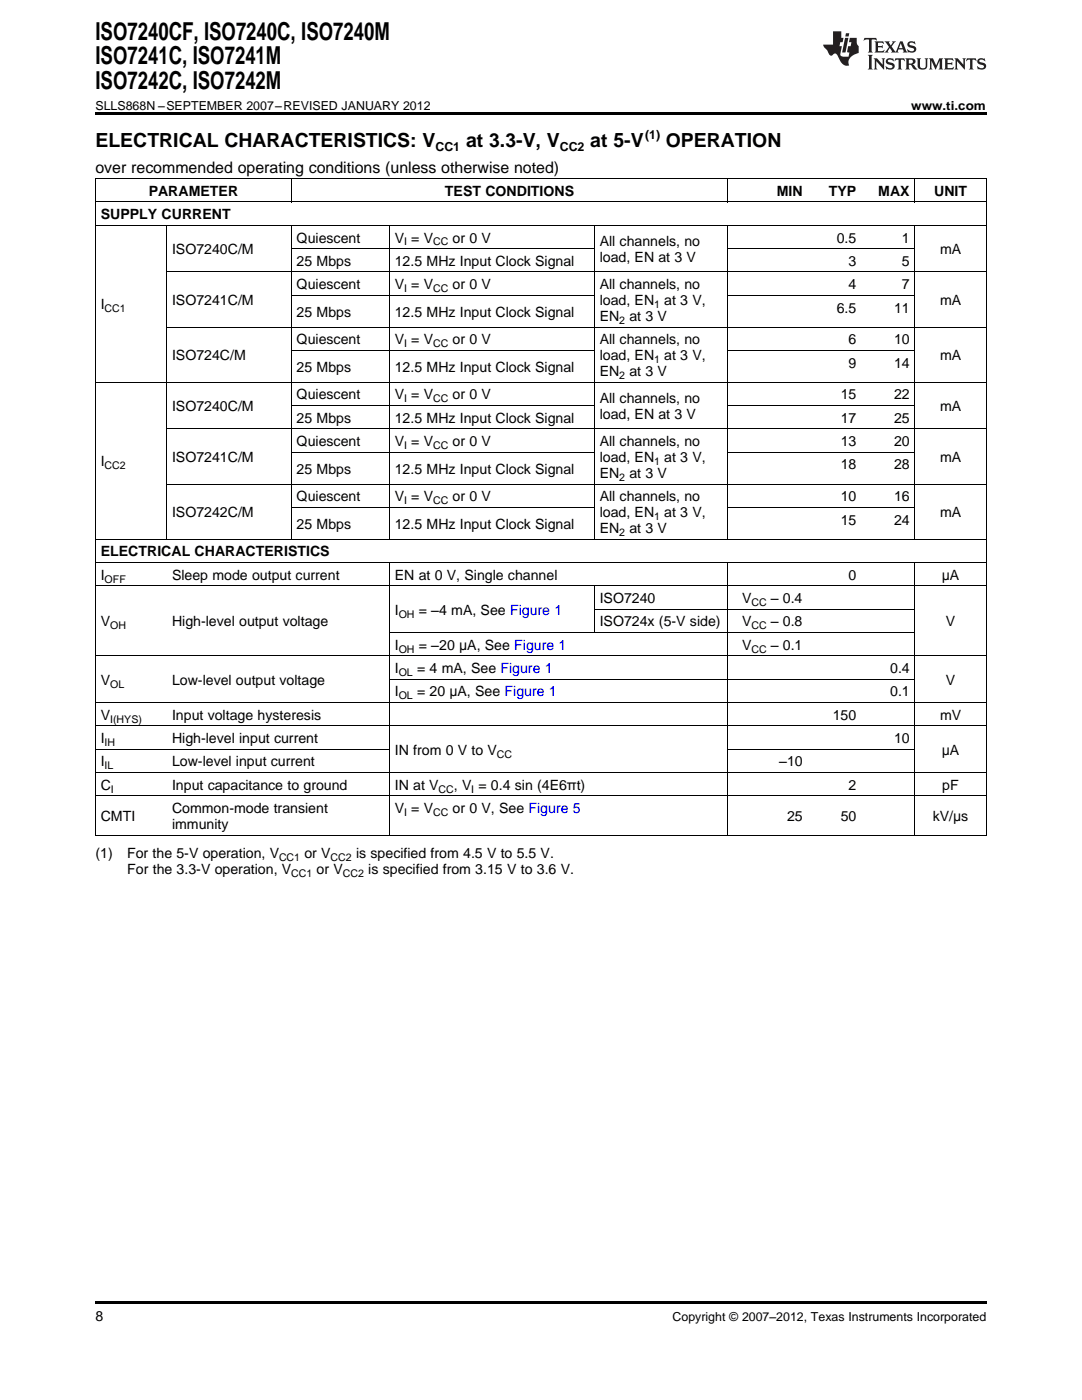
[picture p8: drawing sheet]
<svg xmlns="http://www.w3.org/2000/svg" width="216mm" height="279mm" viewBox="0 0 216 279" stroke-linecap="round" stroke-linejoin="round" font-family="sans-serif">
<defs><g id="words">
<g font-size="4.9">
<text x="19" y="7.9">ISO7240CF, ISO7240C, ISO7240M</text>
<text x="19" y="12.8">ISO7241C, ISO7241M</text>
<text x="19" y="17.8">ISO7242C, ISO7242M</text>
</g>
<g font-size="3.9">
<text x="19" y="29.3">ELECTRICAL CHARACTERISTICS: V</text>
<text x="93" y="29.3">at 3.3-V, V</text>
<text x="117.8" y="29.3">at 5-V</text>
<text x="132.9" y="29.3">OPERATION</text>
</g>
<text font-size="3.2" x="19" y="34.4">over recommended operating conditions (unless otherwise noted)</text>
<g font-size="2.8">
<text x="29.7" y="39.1">PARAMETER</text>
<text x="88.8" y="39.1">TEST CONDITIONS</text>
<text x="155" y="39.1">MIN</text>
<text x="165.4" y="39.1">TYP</text>
<text x="175.3" y="39.1">MAX</text>
<text x="186.4" y="39.1">UNIT</text>
<text x="20.1" y="43.7">SUPPLY CURRENT</text>
<text x="34.3" y="50.7">ISO7240C/M</text>
<text x="59.2" y="48.4">Quiescent</text>
<text x="59.2" y="53.1">25 Mbps</text>
<text x="78.8" y="48.4">V = V</text>
<text x="78.8" y="53.1">12.5 MHz Input Clock Signal</text>
<text x="90.3" y="48.4">or 0 V</text>
<text x="119.7" y="49.1">All channels, no</text>
<text x="119.7" y="52.3">load, EN at 3 V</text>
<text x="167" y="48.4">0.5</text>
<text x="169.3" y="53.1">3</text>
<text x="180" y="48.4">1</text>
<text x="180" y="53.1">5</text>
<text x="187.6" y="50.7">mA</text>
<text x="59.2" y="57.7">Quiescent</text>
<text x="78.8" y="57.7">V = V</text>
<text x="90.3" y="57.7">or 0 V</text>
<text x="119.7" y="57.7">All channels, no</text>
<text x="169.3" y="57.7">4</text>
<text x="180" y="57.7">7</text>
<text x="20.1" y="61.7">I</text>
<text x="34.3" y="60.9">ISO7241C/M</text>
<text x="59.2" y="63.2">25 Mbps</text>
<text x="78.8" y="63.2">12.5 MHz Input Clock Signal</text>
<text x="119.7" y="60.9">load, EN</text>
<text x="119.7" y="64.1">EN</text>
<text x="125.6" y="64.1">at 3 V</text>
<text x="132.5" y="60.9">at 3 V,</text>
<text x="167" y="62.4">6.5</text>
<text x="178.4" y="62.4">11</text>
<text x="187.6" y="60.9">mA</text>
<text x="34.3" y="71.9">ISO724C/M</text>
<text x="59.2" y="68.7">Quiescent</text>
<text x="78.8" y="68.7">V = V</text>
<text x="90.3" y="68.7">or 0 V</text>
<text x="119.7" y="68.7">All channels, no</text>
<text x="119.7" y="71.9">load, EN</text>
<text x="132.5" y="71.9">at 3 V,</text>
<text x="169.3" y="68.7">6</text>
<text x="178.4" y="68.7">10</text>
<text x="187.6" y="71.9">mA</text>
<text x="59.2" y="74.2">25 Mbps</text>
<text x="78.8" y="74.2">12.5 MHz Input Clock Signal</text>
<text x="119.7" y="75.1">EN</text>
<text x="125.6" y="75.1">at 3 V</text>
<text x="169.3" y="73.4">9</text>
<text x="178.4" y="73.4">14</text>
<text x="34.3" y="82.1">ISO7240C/M</text>
<text x="59.2" y="79.7">Quiescent</text>
<text x="78.8" y="79.7">V = V</text>
<text x="90.3" y="79.7">or 0 V</text>
<text x="119.7" y="80.5">All channels, no</text>
<text x="119.7" y="83.6">load, EN at 3 V</text>
<text x="167.7" y="79.7">15</text>
<text x="178.4" y="79.7">22</text>
<text x="187.6" y="82.1">mA</text>
<text x="59.2" y="84.4">25 Mbps</text>
<text x="59.2" y="89">Quiescent</text>
<text x="78.8" y="84.4">12.5 MHz Input Clock Signal</text>
<text x="78.8" y="89">V = V</text>
<text x="90.3" y="89">or 0 V</text>
<text x="119.7" y="89">All channels, no</text>
<text x="167.7" y="84.4">17</text>
<text x="167.7" y="89">13</text>
<text x="178.4" y="84.4">25</text>
<text x="178.4" y="89">20</text>
<text x="20.1" y="93.1">I</text>
<text x="34.3" y="92.2">ISO7241C/M</text>
<text x="59.2" y="94.5">25 Mbps</text>
<text x="78.8" y="94.5">12.5 MHz Input Clock Signal</text>
<text x="119.7" y="92.2">load, EN</text>
<text x="119.7" y="95.4">EN</text>
<text x="125.6" y="95.4">at 3 V</text>
<text x="132.5" y="92.2">at 3 V,</text>
<text x="167.7" y="93.7">18</text>
<text x="178.4" y="93.7">28</text>
<text x="187.6" y="92.2">mA</text>
<text x="59.2" y="100">Quiescent</text>
<text x="78.8" y="100">V = V</text>
<text x="90.3" y="100">or 0 V</text>
<text x="119.7" y="100">All channels, no</text>
<text x="167.7" y="100">10</text>
<text x="178.4" y="100">16</text>
<text x="34.3" y="103.2">ISO7242C/M</text>
<text x="59.2" y="105.6">25 Mbps</text>
<text x="78.8" y="105.6">12.5 MHz Input Clock Signal</text>
<text x="119.7" y="103.2">load, EN</text>
<text x="119.7" y="106.4">EN</text>
<text x="125.6" y="106.4">at 3 V</text>
<text x="132.5" y="103.2">at 3 V,</text>
<text x="167.7" y="104.7">15</text>
<text x="178.4" y="104.7">24</text>
<text x="187.6" y="103.2">mA</text>
<text x="20.1" y="111.1">ELECTRICAL CHARACTERISTICS</text>
<text x="20.1" y="115.7">I</text>
<text x="34.3" y="115.7">Sleep mode output current</text>
<text x="78.8" y="115.7">EN at 0 V, Single channel</text>
<text x="169.3" y="115.7">0</text>
<text x="187.9" y="115.7">μA</text>
<text x="20.1" y="125">V</text>
<text x="34.3" y="125">High-level output voltage</text>
<text x="78.8" y="122.7">I</text>
<text x="83.6" y="122.7">= –4 mA, See Figure 1</text>
<text x="119.7" y="120.4">ISO7240</text>
<text x="119.7" y="125">ISO724x (5-V side)</text>
<text x="148.1" y="120.4">V</text>
<text x="148.1" y="125">V</text>
<text x="153.8" y="120.4">– 0.4</text>
<text x="153.8" y="125">– 0.8</text>
<text x="188.7" y="125">V</text>
<text x="78.8" y="129.7">I</text>
<text x="83.6" y="129.7">= –20 μA, See Figure 1</text>
<text x="148.1" y="129.7">V</text>
<text x="153.8" y="129.7">– 0.1</text>
<text x="20.1" y="136.7">V</text>
<text x="34.3" y="136.7">Low-level output voltage</text>
<text x="78.8" y="134.3">I</text>
<text x="83.2" y="134.3">= 4 mA, See Figure 1</text>
<text x="177.6" y="134.3">0.4</text>
<text x="188.7" y="136.7">V</text>
<text x="20.1" y="143.7">V</text>
<text x="34.3" y="143.7">Input voltage hysteresis</text>
<text x="78.8" y="139">I</text>
<text x="83.2" y="139">= 20 μA, See Figure 1</text>
<text x="166.2" y="143.7">150</text>
<text x="177.6" y="139">0.1</text>
<text x="187.6" y="143.7">mV</text>
<text x="20.1" y="148.3">I</text>
<text x="34.3" y="148.3">High-level input current</text>
<text x="178.4" y="148.3">10</text>
<text x="20.1" y="153">I</text>
<text x="34.3" y="153">Low-level input current</text>
<text x="78.8" y="150.6">IN from 0 V to V</text>
<text x="155.5" y="153">–10</text>
<text x="187.9" y="150.6">μA</text>
<text x="20.1" y="157.6">C</text>
<text x="34.3" y="157.6">Input capacitance to ground</text>
<text x="78.8" y="157.6">IN at V</text>
<text x="90.6" y="157.6">, V = 0.4 sin (4E6πt)</text>
<text x="169.3" y="157.6">2</text>
<text x="188" y="157.6">pF</text>
<text x="20.1" y="163.9">CMTI</text>
<text x="34.3" y="162.3">Common-mode transient</text>
<text x="34.3" y="165.5">immunity</text>
<text x="78.8" y="162.3">V = V</text>
<text x="90.3" y="162.3">or 0 V, See Figure 5</text>
<text x="157.1" y="163.9">25</text>
<text x="167.7" y="163.9">50</text>
<text x="186.1" y="163.9">kV/μs</text>
<text x="19" y="171.3">(1)</text>
<text x="25.4" y="171.3">For the 5-V operation, V</text>
<text x="60.8" y="171.3">or V</text>
<text x="71.1" y="171.3">is specified from 4.5 V to 5.5 V.</text>
<text x="25.4" y="174.5">For the 3.3-V operation, V</text>
<text x="63.2" y="174.5">or V</text>
<text x="73.5" y="174.5">is specified from 3.15 V to 3.6 V.</text>
<text x="19" y="263.6">8</text>
</g>
<g font-size="2.5">
<text x="19" y="21.9">SLLS868N –SEPTEMBER 2007–REVISED JANUARY 2012</text>
<text x="181.8" y="21.9">www.ti.com</text>
<text x="128.7" y="27.7">(1)</text>
<text x="86.9" y="30.1">CC1</text>
<text x="111.7" y="30.1">CC2</text>
<text x="134.2" y="263.6">Copyright © 2007–2012, Texas Instruments Incorporated</text>
</g>
<g font-size="2.1">
<text x="80.6" y="49">I</text>
<text x="86.4" y="49">CC</text>
<text x="80.6" y="58.3">I</text>
<text x="86.4" y="58.3">CC</text>
<text x="20.9" y="62.3">CC1</text>
<text x="123.6" y="64.6">2</text>
<text x="130.5" y="61.5">1</text>
<text x="80.6" y="69.3">I</text>
<text x="86.4" y="69.3">CC</text>
<text x="123.6" y="75.6">2</text>
<text x="130.5" y="72.5">1</text>
<text x="80.6" y="80.3">I</text>
<text x="86.4" y="80.3">CC</text>
<text x="80.6" y="89.6">I</text>
<text x="86.4" y="89.6">CC</text>
<text x="20.9" y="93.6">CC2</text>
<text x="123.6" y="96">2</text>
<text x="130.5" y="92.8">1</text>
<text x="80.6" y="100.6">I</text>
<text x="86.4" y="100.6">CC</text>
<text x="123.6" y="107">2</text>
<text x="130.5" y="103.8">1</text>
<text x="20.9" y="116.3">OFF</text>
<text x="22" y="125.6">OH</text>
<text x="79.6" y="123.3">OH</text>
<text x="149.9" y="120.9">CC</text>
<text x="149.9" y="125.6">CC</text>
<text x="79.6" y="130.2">OH</text>
<text x="149.9" y="130.2">CC</text>
<text x="22" y="137.2">OL</text>
<text x="79.6" y="134.9">OL</text>
<text x="79.6" y="139.6">OL</text>
<text x="20.9" y="148.9">IH</text>
<text x="22" y="144.2">I(HYS)</text>
<text x="20.9" y="153.5">IL</text>
<text x="99.1" y="151.2">CC</text>
<text x="22.1" y="158.2">I</text>
<text x="87.5" y="158.2">CC</text>
<text x="94" y="158.2">I</text>
<text x="80.6" y="162.8">I</text>
<text x="86.4" y="162.8">CC</text>
<text x="55.7" y="171.9">CC1</text>
<text x="66" y="171.9">CC2</text>
<text x="58.1" y="175">CC1</text>
<text x="68.4" y="175">CC2</text>
</g>
</g></defs>
<g fill="#231f20">
<path d="M172.5 7.6l-.1 .5 .4-.2h.6v.1v2.1l-.2 .4h.9l-.2-.4v-2.1l.1-.1h.5l.5 .2-.2-.5zM174.5 8.3l.2 .3v1.5l-.2 .4h1.8l.2-.6a1.04 1.04 0 0 1-1.3 .2v-.7h.6l.3 .2v-.6l-.3 .2h-.6v-.6l.8-.1 .4 .3-.2-.5zM176.5 8.3l.9 1.1-.9 1.1h.8l-.2-.2 .4-.7 .5 .7-.2 .2h1.5l-.2-.2 .2-.4h.9l.1 .4-.2 .2h1l-.3-.3-.7-1.9h-.5l-.9 2-.8-1 .9-1h-.8l.1 .3-.4 .5-.3-.6 .1-.2zM179.7 8.6l.4 1h-.7zM181.3 8.4a.63 .63 0 0 0-.2 .7 .63 .63 0 0 0 .6 .4l.6 .2 .1 .2a.75 .75 0 0 1-.7 .4 .75 .75 0 0 1-.6-.5l.1 .7 .1-.1a1.11 1.11 0 0 0 1.5-.6 1.13 1.13 0 0 0-1.2-.8l-.1-.4a1.04 1.04 0 0 1 1.2 .2l-.2-.5-.2 .1-.4-.2zM173.2 10.9l.2 .4v2.2l-.2 .4h1l-.3-.4v-2.2l.3-.4zM174.3 11.6l.3 .4v1.5l-.3 .4h.8l-.2-.4v-1.3l1.5 1.7v-1.9l.2-.4h-.7l.2 .4v.9l-1.1-1.3zM177 11.8a.62 .62 0 0 0-.2 .7 .62 .62 0 0 0 .6 .4l.6 .1 .1 .3a.76 .76 0 0 1-.7 .3 .76 .76 0 0 1-.7-.4l.2 .7 .1-.1a1.11 1.11 0 0 0 1.5-.6 1.13 1.13 0 0 0-1.2-.8l-.1-.4a1.04 1.04 0 0 1 1.2 .2l-.2-.6-.2 .1-.5-.1zM178.7 11.6l-.2 .6a.61 .61 0 0 1 .8-.3v1.6l-.2 .4h.9l-.2-.4v-1.6a.63 .63 0 0 1 .7 .3l-.1-.6zM180.6 11.6l.3 .4v1.5l-.3 .4h1l-.2-.2-.1-.8 .6 .2a.76 .76 0 0 0 1.2 .7l-1-1a.58 .58 0 0 0 .6-.5 .58 .58 0 0 0-.5-.6zM181.4 11.9h.1a.45 .45 0 0 1 .5 .1 .45 .45 0 0 1 .1 .5l-.8 .2zM182.9 11.6l.2 .2a2.17 2.17 0 0 0 .3 1.9 .99 .99 0 0 0 1.6-.6v-1.1l.2-.4h-.7l.2 .2a1.92 1.92 0 0 1-.2 1.8 .6 .6 0 0 1-.9-.5v-1.1l.2-.4zM185.4 11.6l.2 .4v1.5l-.2 .4h.7l-.2-.4v-1.4l.8 1.8 .8-1.8v1.4l-.2 .4h.9l-.2-.4v-1.5l.2-.4h-.8l-.6 1.5-.6-1.5zM188.4 11.6l.2 .4v1.5l-.2 .4h1.8l.1-.6a1.04 1.04 0 0 1-1.2 .1v-.6h.5l.4 .2v-.6l-.4 .2h-.5v-.7h.8l.3 .3-.1-.6zM190.5 11.6l.2 .4v1.5l-.2 .4h.7l-.2-.4v-1.3l1.5 1.7v-1.9l.2-.4h-.7l.2 .4v.9l-1.1-1.3zM192.9 11.6l-.1 .6a.61 .61 0 0 1 .7-.3l.1 1.6-.3 .4h1l-.3-.4 .1-1.6a.63 .63 0 0 1 .7 .3l-.1-.6zM195.2 11.8a.62 .62 0 0 0-.2 .7 .62 .62 0 0 0 .6 .4l.6 .1 .1 .3a.76 .76 0 0 1-.7 .3 .76 .76 0 0 1-.6-.4l.1 .7 .1-.1a1.11 1.11 0 0 0 1.6-.6 1.13 1.13 0 0 0-1.3-.8l-.1-.4a1.04 1.04 0 0 1 1.2 .2l-.1-.6-.2 .1-.5-.1z"/>
<path d="M166.2 6.3v2.6h-1.9v.4l.8 .9a.91 .91 0 0 0 1 .8 .56 .56 0 0 1 .5-.3 .56 .56 0 0 1 .5 .3l.4 .8a1.53 1.53 0 0 0 1.9 1.2 1.54 1.54 0 0 1 1-2.1l.9-.3v-1.4a1.52 1.52 0 0 1-.4-1.6h-1.3l-.2 .8h.5l-.2 .8h-.5l-.1 1v.2l.4 .1-.2 .8a1.93 1.93 0 0 1-1.6-.3l.3-1.8h-.5l.2-.8h.4l.2-.8h-.4v-1.3zM168.6 7.6l-.6 2.9h.7l.6-2.9zM168.8 6.6l-.1 .7h.6l.2-.7z"/>
</g>
<path d="M19 22.5h177.8v.5h-177.8zM19 259.7h177.8v.5h-177.8z" fill="#000"/>
<g fill="none" stroke="#000" stroke-width=".2">
<path d="M19 35.6h177.8M19.1 35.7v131M58.1 35.7v4.7M145.2 35.7v4.7M182.5 35.7v4.7M196.8 35.7v131M19 45h177.8M19 40.3h177.8M33.2 45v62.7M33.3 54.3h163.5M58.1 45v62.7M58.1 58.9h60.5"/>
<path d="M58.1 49.6h60.5M77.7 45v62.7M118.6 45v62.7M145.2 45v62.7M145.3 58.9h37.3M145.3 49.6h37.3M182.5 45v62.7M19 76.3h177.8M33.3 65.3h163.5M58.1 69.9h60.5M145.3 69.9h37.3M33.3 96.6h163.5"/>
<path d="M33.3 85.6h163.5M58.1 90.3h60.5M58.1 80.9h60.5M145.3 90.3h37.3M145.3 80.9h37.3M19 116.9h177.8M19 112.3h177.8M19 107.6h177.8M58.1 101.3h60.5M77.7 112.3v54.4M118.6 117v9.3M145.2 112.3v54.4"/>
<path d="M145.3 101.3h37.3M182.5 112.3v54.4M19 130.9h177.8M77.7 135.6h104.9M77.7 126.2h104.9M118.6 121.6h64M19 158.8h177.8M19 154.2h177.8M19 149.5h58.7M19 144.9h177.8M19 140.2h177.8M145.3 149.5h37.3"/>
<path d="M19 166.7h177.8"/>
</g>
<use href="#words"/>
</svg>
